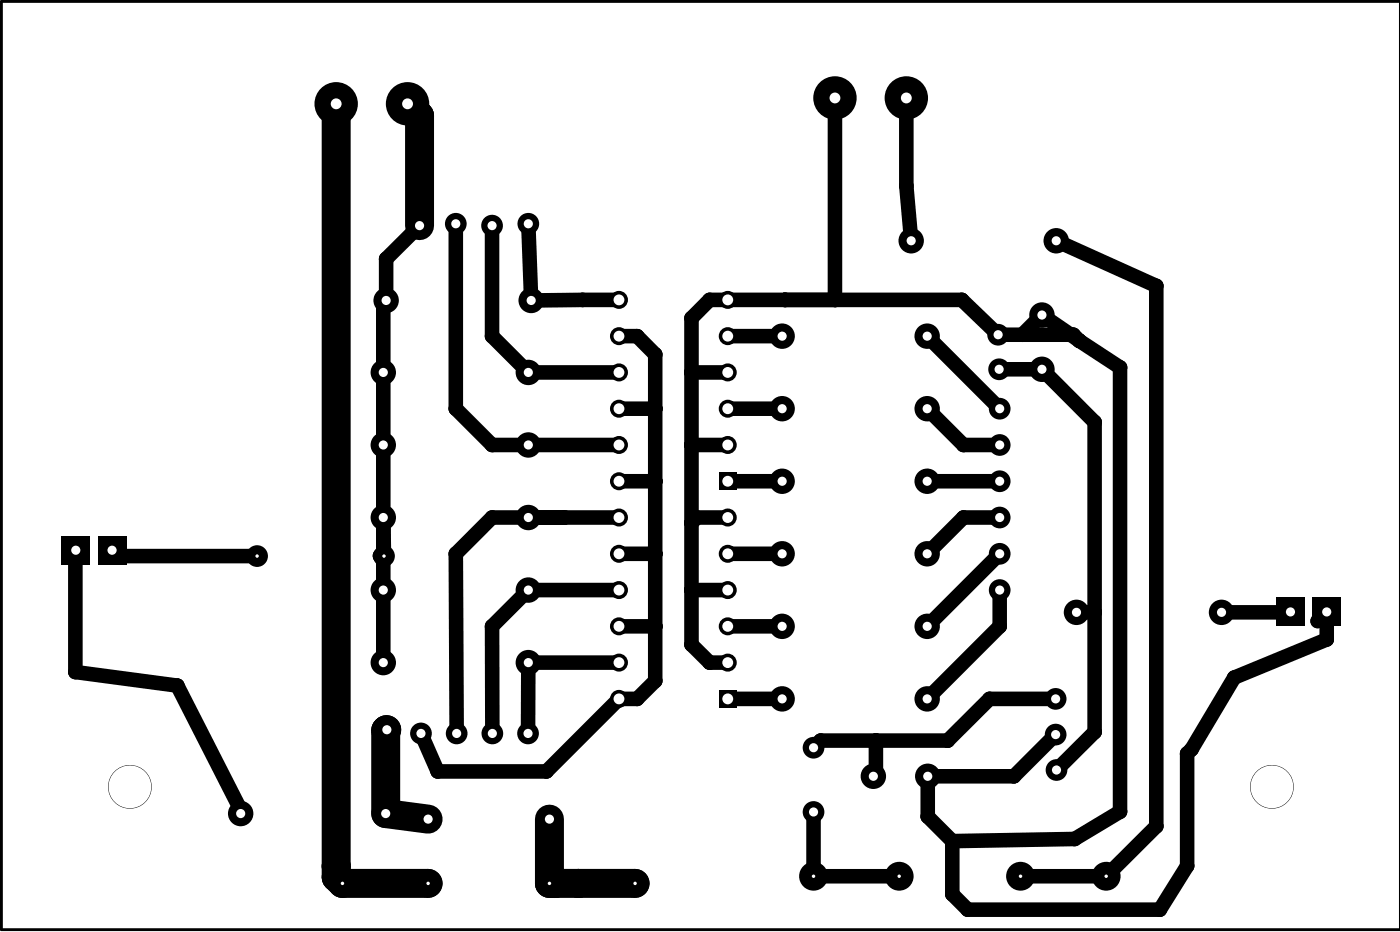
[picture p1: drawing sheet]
<svg xmlns="http://www.w3.org/2000/svg" width="98mm" height="65mm" viewBox="0 0 98 65" stroke-linecap="round" stroke-linejoin="round" font-family="sans-serif">
<g fill="#000">
<circle cx="27" cy="18.1" r=".51"/>
<circle cx="28.5" cy="7.7" r="1.01"/>
<circle cx="28.5" cy="7.7" r=".12"/>
<circle cx="28.7" cy="7.5" r="1.01"/>
<circle cx="28.7" cy="7.5" r=".12"/>
<circle cx="28.9" cy="7.3" r=".12"/>
<circle cx="29.4" cy="8.1" r="1.01"/>
<circle cx="63.5" cy="13" r=".51"/>
<circle cx="5.3" cy="38.5" r=".51"/>
<circle cx="8.2" cy="38.9" r=".51"/>
<circle cx="26.6" cy="38.9" r=".51"/>
<circle cx="26.8" cy="21.2" r=".51"/>
<circle cx="26.8" cy="39.1" r=".51"/>
<circle cx="26.8" cy="38.7" r=".51"/>
<circle cx="31.9" cy="38.8" r=".51"/>
<circle cx="31.9" cy="28.6" r=".51"/>
<circle cx="34.5" cy="36.2" r=".51"/>
<circle cx="34.5" cy="31.2" r=".51"/>
<circle cx="34.5" cy="23.5" r=".51"/>
<circle cx="39.5" cy="36.2" r=".51"/>
<circle cx="40.8" cy="21" r=".51"/>
<circle cx="44.6" cy="23.5" r=".51"/>
<circle cx="45.9" cy="28.6" r=".51"/>
<circle cx="45.9" cy="38.8" r=".51"/>
<circle cx="45.9" cy="33.7" r=".51"/>
<circle cx="45.9" cy="24.8" r=".51"/>
<circle cx="48.4" cy="26.1" r=".51"/>
<circle cx="48.4" cy="36.6" r=".51"/>
<circle cx="48.4" cy="22.3" r=".51"/>
<circle cx="48.4" cy="31.2" r=".51"/>
<circle cx="48.8" cy="36.2" r=".51"/>
<circle cx="49.7" cy="21" r=".51"/>
<circle cx="55" cy="21" r=".51"/>
<circle cx="58.5" cy="21" r=".51"/>
<circle cx="67.4" cy="21" r=".51"/>
<circle cx="67.5" cy="31.2" r=".51"/>
<circle cx="67.5" cy="36.2" r=".51"/>
<circle cx="70" cy="31.2" r=".51"/>
<circle cx="71.6" cy="23.4" r=".51"/>
<circle cx="75" cy="23.4" r=".51"/>
<circle cx="75.2" cy="23.4" r=".51"/>
<circle cx="75.6" cy="23.9" r=".51"/>
<circle cx="76.7" cy="29.6" r=".51"/>
<circle cx="78.5" cy="25.7" r=".51"/>
<circle cx="81" cy="20" r=".51"/>
<circle cx="5.3" cy="47.1" r=".51"/>
<circle cx="12.4" cy="48" r=".51"/>
<circle cx="17" cy="57" r=".51"/>
<circle cx="27" cy="51.2" r="1.01"/>
<circle cx="27.1" cy="51.1" r="1.01"/>
<circle cx="30.7" cy="54" r=".51"/>
<circle cx="34.5" cy="43.9" r=".51"/>
<circle cx="38.3" cy="54" r=".51"/>
<circle cx="44.6" cy="48.9" r=".51"/>
<circle cx="45.9" cy="43.9" r=".51"/>
<circle cx="45.9" cy="47.7" r=".51"/>
<circle cx="48.4" cy="41.3" r=".51"/>
<circle cx="48.4" cy="45.1" r=".51"/>
<circle cx="49.7" cy="46.4" r=".51"/>
<circle cx="57.5" cy="51.9" r=".51"/>
<circle cx="61.4" cy="51.9" r=".51"/>
<circle cx="61.4" cy="54.2" r=".51"/>
<circle cx="65" cy="57.2" r=".51"/>
<circle cx="66.4" cy="51.9" r=".51"/>
<circle cx="66.7" cy="58.9" r=".51"/>
<circle cx="69.3" cy="48.9" r=".51"/>
<circle cx="70" cy="43.9" r=".51"/>
<circle cx="71" cy="54.4" r=".51"/>
<circle cx="75.3" cy="58.7" r=".51"/>
<circle cx="76.7" cy="51.3" r=".51"/>
<circle cx="76.7" cy="42.9" r=".51"/>
<circle cx="78.5" cy="56.8" r=".51"/>
<circle cx="81" cy="57.9" r=".51"/>
<circle cx="83.2" cy="52.8" r=".51"/>
<circle cx="83.5" cy="52.5" r=".51"/>
<circle cx="86.5" cy="47.4" r=".51"/>
<circle cx="90.4" cy="42.9" r=".51"/>
<circle cx="92.3" cy="43.5" r=".51"/>
<circle cx="92.3" cy="43.5" r=".12"/>
<circle cx="92.9" cy="44.8" r=".51"/>
<circle cx="23.5" cy="61.4" r="1.01"/>
<circle cx="23.5" cy="60.7" r="1.01"/>
<circle cx="38.8" cy="61.9" r="1.01"/>
<circle cx="40.5" cy="61.9" r="1.01"/>
<circle cx="66.7" cy="62.6" r=".51"/>
<circle cx="67.8" cy="63.7" r=".51"/>
<circle cx="81.2" cy="63.7" r=".51"/>
<circle cx="83.2" cy="60.6" r=".51"/>
</g>
<g fill="none" stroke="#000" stroke-width="1">
<path d="M29.4 15.8l-2.4 2.3v2.9l-.2 .2v17.5l-.2 .2 .2 .2v7.3M31.9 15.7v12.9l2.6 2.6h8.9M34.5 15.8v7.7l2.5 2.6h6.4M37 15.7l.2 5.3h6.2M58.5 6.9v14.1M63.5 6.9v6.1l.3 3.9M74 16.9l7 3.1v37.9l-3.5 3.5h-6M5.3 38.5v8.6l7.1 .9 4.6 9h-.1M7.8 38.5l.4 .4h9.8M26.8 36.2l.1 2.7M43.4 36.2h-8.9l-2.6 2.6 .1 12.6M43.4 23.5h1.2l1.3 1.3v22.9l-1.3 1.2h-1.2l-5.1 5.1h-7.6l-1.2-2.6"/>
<path d="M43.4 38.8h2.5M43.4 33.7h2.5M43.4 28.6h2.5M48.4 31.2h2.6M48.4 26.1h2.6M51 36.2h-2.2l-.4 .4M51 38.8h3.8M51 33.7h3.8M51 28.6h3.8M51 23.5h3.8M64.9 28.6l2.6 2.6h2.5M64.9 33.7h5.1"/>
<path d="M64.9 23.5l5.1 5.1M70 25.9h3l3.7 3.7v21.7l-2.7 2.6M70 36.2h-2.5l-2.6 2.6M70 38.8l-5.1 5.1M71.6 23.4l1.4-1.3 2.6 1.8M75.6 23.9l-.4-.5h-5.3l-2.5-2.4h-17.7l-1.3 1.3v22.8l1.3 1.3h1.3M75.6 23.9l2.9 1.8v31.1l-3.2 1.9-8.6 .2M43.4 41.3h-6.4l-2.5 2.6v7.5M43.4 43.9h2.5M43.4 46.4h-6.4v5M48.4 41.3h2.6M51 48.9h3.8"/>
<path d="M51 43.9h3.8M57 56.9v4.5h6M61.4 51.9v2.3l-.2 .2M70 41.3v2.6l-5.1 5M73.9 48.9h-4.6l-2.9 3h-8.9l-.5 .5M73.9 51.4l-2.9 3h-6v2.8l1.7 1.7M75.4 42.9h1.3M90.4 42.8l-4.8 .1M92.3 43.5l.6-.7v2l-6.4 2.6-3 5.1-.3 .3v7.8l-2 3.1h-13.4l-1.1-1.1v-3.7"/>
</g>
<path d="M23.5 7.3v54.1l.5 .5h6M28.5 7.7v-.4l.9 .8v7.7M27.1 51.1h-.1v5.9l3 .4M38.5 57.4v4.5h6M38.8 61.9h.1" fill="none" stroke="#000" stroke-width="2"/>
<path d="M28.9 7.3l-.4 .4M92.9 42.8l-.6 .7" fill="none" stroke="#000" stroke-width=".25"/>
<g fill="#000">
<path d="M50.3 48.3h1.3v1.3h-1.3z"/>
<circle cx="58.5" cy="21" r=".51"/>
</g>
<circle cx="51" cy="48.9" r=".38" fill="#fff"/>
<circle cx="51" cy="46.4" r=".63" fill="#000"/>
<circle cx="51" cy="46.4" r=".38" fill="#fff"/>
<circle cx="51" cy="43.9" r=".63" fill="#000"/>
<circle cx="51" cy="43.9" r=".38" fill="#fff"/>
<circle cx="51" cy="41.3" r=".63" fill="#000"/>
<circle cx="51" cy="41.3" r=".38" fill="#fff"/>
<circle cx="51" cy="38.8" r=".63" fill="#000"/>
<circle cx="51" cy="38.8" r=".38" fill="#fff"/>
<circle cx="51" cy="36.2" r=".63" fill="#000"/>
<circle cx="51" cy="36.2" r=".38" fill="#fff"/>
<circle cx="43.4" cy="36.2" r=".63" fill="#000"/>
<circle cx="43.4" cy="36.2" r=".38" fill="#fff"/>
<circle cx="43.4" cy="38.8" r=".63" fill="#000"/>
<circle cx="43.4" cy="38.8" r=".38" fill="#fff"/>
<circle cx="43.4" cy="41.3" r=".63" fill="#000"/>
<circle cx="43.4" cy="41.3" r=".38" fill="#fff"/>
<circle cx="43.4" cy="43.9" r=".63" fill="#000"/>
<circle cx="43.4" cy="43.9" r=".38" fill="#fff"/>
<circle cx="43.4" cy="46.4" r=".63" fill="#000"/>
<circle cx="43.4" cy="46.4" r=".38" fill="#fff"/>
<circle cx="43.4" cy="48.9" r=".63" fill="#000"/>
<circle cx="43.4" cy="48.9" r=".38" fill="#fff"/>
<path d="M50.3 33.1h1.3v1.2h-1.3z" fill="#000"/>
<circle cx="51" cy="33.7" r=".38" fill="#fff"/>
<circle cx="51" cy="31.2" r=".63" fill="#000"/>
<circle cx="51" cy="31.2" r=".38" fill="#fff"/>
<circle cx="51" cy="28.6" r=".63" fill="#000"/>
<circle cx="51" cy="28.6" r=".38" fill="#fff"/>
<circle cx="51" cy="26.1" r=".63" fill="#000"/>
<circle cx="51" cy="26.1" r=".38" fill="#fff"/>
<circle cx="51" cy="23.5" r=".63" fill="#000"/>
<circle cx="51" cy="23.5" r=".38" fill="#fff"/>
<circle cx="51" cy="21" r=".63" fill="#000"/>
<circle cx="51" cy="21" r=".38" fill="#fff"/>
<circle cx="43.4" cy="21" r=".63" fill="#000"/>
<circle cx="43.4" cy="21" r=".38" fill="#fff"/>
<circle cx="43.4" cy="23.5" r=".63" fill="#000"/>
<circle cx="43.4" cy="23.5" r=".38" fill="#fff"/>
<circle cx="43.4" cy="26.1" r=".63" fill="#000"/>
<circle cx="43.4" cy="26.1" r=".38" fill="#fff"/>
<circle cx="43.4" cy="28.6" r=".63" fill="#000"/>
<circle cx="43.4" cy="28.6" r=".38" fill="#fff"/>
<circle cx="43.4" cy="31.2" r=".63" fill="#000"/>
<circle cx="43.4" cy="31.2" r=".38" fill="#fff"/>
<circle cx="43.4" cy="33.7" r=".63" fill="#000"/>
<circle cx="43.4" cy="33.7" r=".38" fill="#fff"/>
<circle cx="54.8" cy="48.9" r=".89" fill="#000"/>
<circle cx="54.8" cy="48.9" r=".32" fill="#fff"/>
<circle cx="64.9" cy="48.9" r=".89" fill="#000"/>
<circle cx="64.9" cy="48.9" r=".32" fill="#fff"/>
<circle cx="54.8" cy="43.9" r=".89" fill="#000"/>
<circle cx="54.8" cy="43.9" r=".32" fill="#fff"/>
<circle cx="64.9" cy="43.9" r=".89" fill="#000"/>
<circle cx="64.9" cy="43.9" r=".32" fill="#fff"/>
<circle cx="54.8" cy="38.8" r=".89" fill="#000"/>
<circle cx="54.8" cy="38.8" r=".32" fill="#fff"/>
<circle cx="64.9" cy="38.8" r=".89" fill="#000"/>
<circle cx="64.9" cy="38.8" r=".32" fill="#fff"/>
<circle cx="54.8" cy="33.7" r=".89" fill="#000"/>
<circle cx="54.8" cy="33.7" r=".32" fill="#fff"/>
<circle cx="64.9" cy="33.7" r=".89" fill="#000"/>
<circle cx="64.9" cy="33.7" r=".32" fill="#fff"/>
<circle cx="54.8" cy="28.6" r=".89" fill="#000"/>
<circle cx="54.8" cy="28.6" r=".32" fill="#fff"/>
<circle cx="64.9" cy="28.6" r=".89" fill="#000"/>
<circle cx="64.9" cy="28.6" r=".32" fill="#fff"/>
<circle cx="54.8" cy="23.5" r=".89" fill="#000"/>
<circle cx="54.8" cy="23.5" r=".32" fill="#fff"/>
<circle cx="64.9" cy="23.5" r=".89" fill="#000"/>
<circle cx="64.9" cy="23.5" r=".32" fill="#fff"/>
<circle cx="70" cy="33.7" r=".76" fill="#000"/>
<circle cx="70" cy="33.7" r=".32" fill="#fff"/>
<circle cx="70" cy="36.2" r=".76" fill="#000"/>
<circle cx="70" cy="36.2" r=".32" fill="#fff"/>
<circle cx="70" cy="38.8" r=".76" fill="#000"/>
<circle cx="70" cy="38.8" r=".32" fill="#fff"/>
<circle cx="70" cy="41.3" r=".76" fill="#000"/>
<circle cx="70" cy="41.3" r=".32" fill="#fff"/>
<circle cx="70" cy="28.6" r=".76" fill="#000"/>
<circle cx="70" cy="28.6" r=".32" fill="#fff"/>
<circle cx="69.9" cy="23.4" r=".76" fill="#000"/>
<circle cx="69.9" cy="23.4" r=".32" fill="#fff"/>
<circle cx="37.2" cy="21" r=".89" fill="#000"/>
<circle cx="37.2" cy="21" r=".32" fill="#fff"/>
<circle cx="27" cy="21" r=".89" fill="#000"/>
<circle cx="27" cy="21" r=".32" fill="#fff"/>
<circle cx="37" cy="26.1" r=".89" fill="#000"/>
<circle cx="37" cy="26.1" r=".32" fill="#fff"/>
<circle cx="26.8" cy="26.1" r=".89" fill="#000"/>
<circle cx="26.8" cy="26.1" r=".32" fill="#fff"/>
<circle cx="37" cy="31.2" r=".89" fill="#000"/>
<circle cx="37" cy="31.2" r=".32" fill="#fff"/>
<circle cx="26.8" cy="31.2" r=".89" fill="#000"/>
<circle cx="26.8" cy="31.2" r=".32" fill="#fff"/>
<circle cx="37" cy="36.2" r=".89" fill="#000"/>
<circle cx="37" cy="36.2" r=".32" fill="#fff"/>
<circle cx="26.8" cy="36.2" r=".89" fill="#000"/>
<circle cx="26.8" cy="36.2" r=".32" fill="#fff"/>
<circle cx="37" cy="41.3" r=".89" fill="#000"/>
<circle cx="37" cy="41.3" r=".32" fill="#fff"/>
<circle cx="26.8" cy="41.3" r=".89" fill="#000"/>
<circle cx="26.8" cy="41.3" r=".32" fill="#fff"/>
<circle cx="37" cy="46.4" r=".89" fill="#000"/>
<circle cx="37" cy="46.4" r=".32" fill="#fff"/>
<circle cx="26.8" cy="46.4" r=".89" fill="#000"/>
<circle cx="26.8" cy="46.4" r=".32" fill="#fff"/>
<circle cx="23.5" cy="7.3" r="1.52" fill="#000"/>
<circle cx="23.5" cy="7.3" r=".38" fill="#fff"/>
<circle cx="28.5" cy="7.3" r="1.52" fill="#000"/>
<circle cx="28.5" cy="7.3" r=".38" fill="#fff"/>
<circle cx="27.1" cy="51.1" r=".76" fill="#000"/>
<circle cx="27.1" cy="51.1" r=".32" fill="#fff"/>
<circle cx="58.5" cy="6.9" r="1.52" fill="#000"/>
<circle cx="58.5" cy="6.9" r=".38" fill="#fff"/>
<circle cx="63.5" cy="6.9" r="1.52" fill="#000"/>
<circle cx="63.5" cy="6.9" r=".38" fill="#fff"/>
<circle cx="63.8" cy="16.9" r=".89" fill="#000"/>
<circle cx="63.8" cy="16.9" r=".32" fill="#fff"/>
<circle cx="74" cy="16.9" r=".89" fill="#000"/>
<circle cx="74" cy="16.9" r=".32" fill="#fff"/>
<circle cx="74" cy="53.9" r=".76" fill="#000"/>
<circle cx="74" cy="53.9" r=".32" fill="#fff"/>
<circle cx="73.9" cy="51.4" r=".76" fill="#000"/>
<circle cx="73.9" cy="51.4" r=".32" fill="#fff"/>
<circle cx="73.9" cy="48.9" r=".76" fill="#000"/>
<circle cx="73.9" cy="48.9" r=".32" fill="#fff"/>
<circle cx="70" cy="31.2" r=".76" fill="#000"/>
<circle cx="70" cy="31.2" r=".32" fill="#fff"/>
<circle cx="70" cy="25.9" r=".76" fill="#000"/>
<circle cx="70" cy="25.9" r=".32" fill="#fff"/>
<circle cx="29.4" cy="15.8" r=".76" fill="#000"/>
<circle cx="29.4" cy="15.8" r=".32" fill="#fff"/>
<circle cx="29.5" cy="51.4" r=".76" fill="#000"/>
<circle cx="29.5" cy="51.4" r=".32" fill="#fff"/>
<circle cx="32" cy="51.4" r=".76" fill="#000"/>
<circle cx="32" cy="51.4" r=".32" fill="#fff"/>
<circle cx="34.5" cy="51.4" r=".76" fill="#000"/>
<circle cx="34.5" cy="51.4" r=".32" fill="#fff"/>
<circle cx="37" cy="51.4" r=".76" fill="#000"/>
<circle cx="37" cy="51.4" r=".32" fill="#fff"/>
<circle cx="73" cy="25.9" r=".89" fill="#000"/>
<circle cx="73" cy="25.9" r=".32" fill="#fff"/>
<circle cx="73" cy="22.1" r=".89" fill="#000"/>
<circle cx="73" cy="22.1" r=".32" fill="#fff"/>
<circle cx="65" cy="54.4" r=".89" fill="#000"/>
<circle cx="65" cy="54.4" r=".32" fill="#fff"/>
<circle cx="61.2" cy="54.4" r=".89" fill="#000"/>
<circle cx="61.2" cy="54.4" r=".32" fill="#fff"/>
<circle cx="31.9" cy="15.7" r=".76" fill="#000"/>
<circle cx="31.9" cy="15.7" r=".32" fill="#fff"/>
<circle cx="34.5" cy="15.8" r=".76" fill="#000"/>
<circle cx="34.5" cy="15.8" r=".32" fill="#fff"/>
<circle cx="37" cy="15.7" r=".76" fill="#000"/>
<circle cx="37" cy="15.7" r=".32" fill="#fff"/>
<circle cx="24" cy="61.9" r="1.01" fill="#000"/>
<circle cx="24" cy="61.9" r=".12" fill="#fff"/>
<circle cx="44.5" cy="61.9" r="1.01" fill="#000"/>
<circle cx="44.5" cy="61.9" r=".12" fill="#fff"/>
<circle cx="30" cy="61.9" r="1.01" fill="#000"/>
<circle cx="30" cy="61.9" r=".12" fill="#fff"/>
<circle cx="38.5" cy="61.9" r="1.01" fill="#000"/>
<circle cx="38.5" cy="61.9" r=".12" fill="#fff"/>
<circle cx="38.5" cy="57.4" r=".76" fill="#000"/>
<circle cx="38.5" cy="57.4" r=".32" fill="#fff"/>
<circle cx="30" cy="57.4" r=".76" fill="#000"/>
<circle cx="30" cy="57.4" r=".32" fill="#fff"/>
<circle cx="57" cy="61.4" r="1.01" fill="#000"/>
<circle cx="57" cy="61.4" r=".12" fill="#fff"/>
<circle cx="77.5" cy="61.4" r="1.01" fill="#000"/>
<circle cx="77.5" cy="61.4" r=".12" fill="#fff"/>
<circle cx="63" cy="61.4" r="1.01" fill="#000"/>
<circle cx="63" cy="61.4" r=".12" fill="#fff"/>
<circle cx="71.5" cy="61.4" r="1.01" fill="#000"/>
<circle cx="71.5" cy="61.4" r=".12" fill="#fff"/>
<circle cx="57" cy="52.4" r=".76" fill="#000"/>
<circle cx="57" cy="52.4" r=".32" fill="#fff"/>
<circle cx="57" cy="56.9" r=".76" fill="#000"/>
<circle cx="57" cy="56.9" r=".32" fill="#fff"/>
<circle cx="9.1" cy="55.1" r="1.53" fill="#000"/>
<circle cx="9.1" cy="55.1" r="1.5" fill="#fff"/>
<circle cx="89.1" cy="55.1" r="1.53" fill="#000"/>
<circle cx="89.1" cy="55.1" r="1.5" fill="#fff"/>
<circle cx="27" cy="57" r=".89" fill="#000"/>
<circle cx="27" cy="57" r=".32" fill="#fff"/>
<circle cx="16.9" cy="57" r=".89" fill="#000"/>
<circle cx="16.9" cy="57" r=".32" fill="#fff"/>
<path d="M4.3 37.5h2v2h-2z" fill="#000"/>
<circle cx="5.3" cy="38.5" r=".32" fill="#fff"/>
<path d="M6.8 37.5h2.1v2h-2.1z" fill="#000"/>
<circle cx="7.8" cy="38.5" r=".32" fill="#fff"/>
<path d="M89.4 41.8h2v2.1h-2z" fill="#000"/>
<circle cx="90.4" cy="42.8" r=".32" fill="#fff"/>
<path d="M91.9 41.8h2v2.1h-2z" fill="#000"/>
<circle cx="92.9" cy="42.8" r=".32" fill="#fff"/>
<circle cx="75.4" cy="42.9" r=".89" fill="#000"/>
<circle cx="75.4" cy="42.9" r=".32" fill="#fff"/>
<circle cx="85.6" cy="42.9" r=".89" fill="#000"/>
<circle cx="85.6" cy="42.9" r=".32" fill="#fff"/>
<circle cx="26.9" cy="38.9" r=".76" fill="#000"/>
<circle cx="26.9" cy="38.9" r=".12" fill="#fff"/>
<circle cx="18" cy="38.9" r=".76" fill="#000"/>
<circle cx="18" cy="38.9" r=".12" fill="#fff"/>
<path d="M.1 .1h98v65h-98z" fill="none" stroke="#000" stroke-width=".2"/>
</svg>
